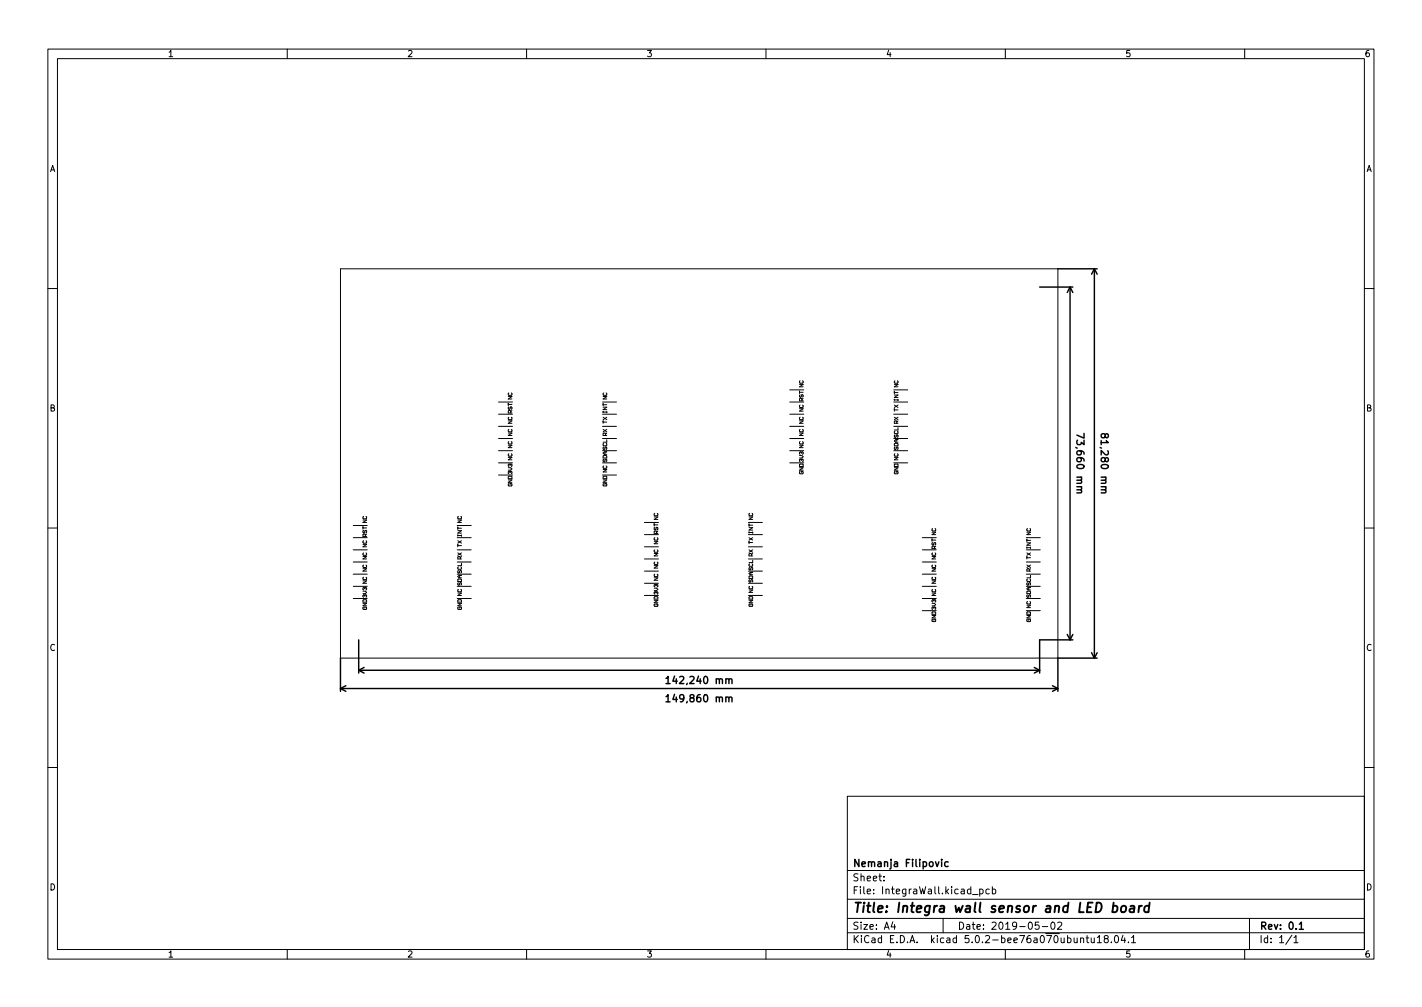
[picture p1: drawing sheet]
<svg xmlns="http://www.w3.org/2000/svg" width="297mm" height="210mm" viewBox="0 0 297 210" stroke-linecap="round" stroke-linejoin="round" font-family="sans-serif">
<defs><g id="words">
<text font-size="2.8" x="178" y="190.6">Title: Integra wall sensor and LED board</text>
<g font-size="2.1">
<text x="224.9" y="91.4" transform="rotate(90 224.9 91.4)">73,660 mm</text>
<text x="230" y="91.4" transform="rotate(90 230 91.4)">81,280 mm</text>
<text x="140.1" y="142.8">142,240 mm</text>
<text x="140.1" y="146.6">149,860 mm</text>
<text x="178" y="184">Sheet:</text>
<text x="178" y="181">Nemanja Filipovic</text>
<text x="178" y="186.7">File: IntegraWall.kicad_pcb</text>
<text x="178" y="196.9">KiCad E.D.A. kicad 5.0.2-bee76a070ubuntu18.04.1</text>
<text x="178" y="194.1">Size: A4</text>
<text x="200" y="194.1">Date: 2019-05-02</text>
<text x="263" y="194.1">Rev: 0.1</text>
<text x="263" y="196.9">Id: 1/1</text>
</g>
<g font-size="1.8">
<text x="35" y="11.9">1</text>
<text x="85" y="11.9">2</text>
<text x="135" y="11.9">3</text>
<text x="185" y="11.9">4</text>
<text x="235" y="11.9">5</text>
<text x="285" y="11.9">6</text>
<text x="10.3" y="35.9">A</text>
<text x="285.3" y="35.9">A</text>
<text x="10.3" y="85.9">B</text>
<text x="285.3" y="85.9">B</text>
<text x="10.3" y="135.9">C</text>
<text x="285.3" y="135.9">C</text>
<text x="10.3" y="185.9">D</text>
<text x="285.3" y="185.9">D</text>
<text x="35" y="199.9">1</text>
<text x="85" y="199.9">2</text>
<text x="135" y="199.9">3</text>
<text x="185" y="199.9">4</text>
<text x="235" y="199.9">5</text>
<text x="285" y="199.9">6</text>
</g>
</g></defs>
<g fill="none" stroke="#000" stroke-width=".21">
<path d="M10 10.2h277v190.1h-277zM12 12.2h273v186.1h-273zM60 10.2v2M110 10.2v2M160 10.2v2M210 10.2v2M260 10.2v2M71.1 56.1h149.9v81.3h-149.9zM10 60.2h2M167.1 79.5l-.1 .1 .1 .4h.5l.2-.1-.2-.4M186.9 79.5l-.1 .1 .1 .4 .7-.1-.1-.4M285 60.2h2"/>
<path d="M104.1 83.9h3M104.1 94.1h3M104.1 91.6h3M104.1 89h3M104.1 96.6h3M104.1 86.5h3M104.1 99.2h3M106.2 97.7h.5l.2 .2-.2 .3h-.5M106.2 95.5h.7l-.7 .5h.7M106.2 87.9h.7l-.7 .5h.7M106.2 90.4h.7l-.7 .5h.7M106.2 93h.7l-.7 .5h.7"/>
<path d="M106.2 99.6l.6-.2 .1 .5h-.7zM106.2 84.4h.7M106.2 84.2v.5M106.2 82.8h.7l-.7 .5h.7M106.3 89.7l-.1 .1 .1 .4h.5l.1-.2-.1-.3M106.3 92.2l-.1 .1 .1 .4h.5l.1-.1-.1-.4M106.3 87.1l-.1 .1 .1 .4h.5l.1-.1-.1-.4M106.3 94.7l-.1 .2 .1 .3h.5l.1-.1-.1-.4M106.3 85l-.1 .3 .2 .2 .2-.4 .2-.1 .1 .1-.1 .4M106.3 82l-.1 .2 .1 .3h.5l.1-.1-.1-.4M106.6 97l-.2-.1-.2 .1 .1 .4M106.6 97l.1-.1 .2 .1-.1 .4"/>
<path d="M106.6 98.5l-.2-.1-.2 .1 .1 .4M106.6 98.5l.1-.1 .2 .1-.1 .4M106.6 97v.1M106.6 98.5v.2M106.7 86.2l-.1-.5-.4 .1v.4h.7M106.9 85.7l-.2 .3M125.9 83.9h2.9M125.9 94.1h2.9M125.9 91.6h2.9M125.9 89h2.9M125.9 96.6h2.9M125.9 86.5h2.9"/>
<path d="M125.9 99.2h2.9M126 95.2l.6-.1 .1 .5h-.7zM126 84.3v.5M126 85.9v.3M126 87.9v.5M126 88.1h.7M126 89.7l.7 .5M126 82.8h.7l-.7 .5h.7M126 87.1l.7 .5M126 85h.7l-.7 .5h.7M126 84.5h.7M126 98h.7l-.7 .5h.7"/>
<path d="M126 86h.7M126.1 93.3l-.1 .2 .1 .3 .3-.1 .1-.4 .2 .2-.1 .3M126.1 95.9l-.1 .1 .1 .4 .3-.1 .1-.4 .2 .1-.1 .4M126.1 92.6l-.1 .1 .1 .4h.5l.1-.1-.1-.4M126.1 82l-.1 .2 .1 .3h.5l.1-.1-.1-.4M126.1 97.3l-.1 .1 .1 .4h.5l.1-.1-.1-.4M126.1 99.4h.5l.1 .5h-.7zM126.4 94.4v.5M126.5 90.9v-.4l-.4-.1-.1 .5h.7M126.7 94.4h-.5l-.2 .2 .2 .3h.5M126.7 91.8v.5h-.7M126.7 85.9v.3"/>
<path d="M126.7 90.4l-.2 .3M126.7 87.1l-.7 .5M126.7 89.7l-.7 .5M165 83.9h2.9M165 81.4h2.9M165 94.1h2.9M165 91.6h2.9M165 89h2.9M165 96.6h2.9M165 86.5h2.9M167 97l.6-.1 .2 .5h-.8zM167 81.7v.5"/>
<path d="M167 97.7h.8l-.8 .5h.8M167 80.3h.8l-.8 .5h.8M167 95.1h.5l.3 .3-.3 .2h-.5M167 87.9h.8l-.8 .5h.8M167 90.4h.8l-.8 .5h.8M167 93h.8l-.8 .5h.8M167 85.3h.8l-.8 .5h.8M167 81.9h.8M167.1 92.2l-.1 .1 .1 .4h.5l.2-.1-.2-.4M167.1 98.4l-.1 .1 .1 .4 .7-.1-.2-.4h-.2v.3M167.1 82.4l-.1 .1 .1 .4 .3-.1 .1-.4 .3 .1-.2 .4M167.1 84.6l-.1 .1 .1 .4h.5l.2-.1-.2-.4"/>
<path d="M167.1 87.1l-.1 .1 .1 .4h.5l.2-.1-.2-.4M167.1 89.7l-.1 .1 .1 .4h.5l.2-.2-.2-.3M167.4 94.5l-.1-.1-.3 .1 .1 .4M167.4 94.5l.1-.1 .3 .1-.2 .4M167.4 96l-.1-.1-.3 .1 .1 .4M167.4 96l.1-.1 .3 .1-.2 .4M167.4 94.5v.1M167.4 96v.1M167.5 83.7v-.4l-.4-.1-.1 .5h.8M167.8 83.2l-.3 .2M186.7 83.9h2.9M186.7 81.4h2.9"/>
<path d="M186.7 94.1h2.9M186.7 91.6h2.9M186.7 89h2.9M186.7 96.6h2.9M186.7 86.5h2.9M186.8 81.7v.5M186.8 83.4v.2M186.8 85.3v.5M186.8 97.7h.8l-.8 .5h.8M186.8 83.5h.8M186.8 80.3h.8l-.8 .5h.8M186.8 82.5h.8l-.8 .5h.8"/>
<path d="M186.8 95.5h.8l-.8 .5h.8M186.8 82h.8M186.8 84.6l.8 .5M186.8 87.1l.8 .5M186.8 85.6h.8M186.9 90l-.1 .2 .1 .3 .7-.1-.1-.4M186.9 90.8l-.1 .1 .1 .4 .3-.1 .1-.4 .3 .1-.1 .4M186.9 92.6h.6l.1 .5h-.8zM186.9 93.3l-.1 .2 .1 .3 .3-.1 .1-.4 .3 .2-.1 .3M186.9 94.7l-.1 .2 .1 .3 .7-.1-.1-.4M186.9 96.9h.6l.1 .5h-.8zM186.9 98.4l-.1 .1 .1 .4 .7-.1-.1-.4h-.3v.3"/>
<path d="M187.2 91.8v.5M187.3 88.4v-.4l-.4-.1-.1 .5h.8M187.6 83.4v.2M187.6 89.3v.5h-.8M187.6 91.8h-.5l-.3 .3 .3 .2h.5M187.6 87.1l-.8 .5M187.6 84.6l-.8 .5M187.6 87.9l-.3 .2M10 110.2h2M73.8 114.8h2.9M73.8 112.3h2.9M73.8 119.9h2.9"/>
<path d="M73.8 117.3h2.9M73.8 109.7h2.9M75.8 110.2h.8M75.8 118.7h.8l-.8 .5h.8M75.8 116.2h.8l-.8 .5h.8M75.8 113.7h.8l-.8 .5h.8M75.8 108.6h.8l-.8 .5h.8M75.8 110v.5M75.9 118l-.1 .1 .1 .4 .7-.1-.1-.4M75.9 115.4l-.1 .2 .1 .3 .7-.1-.1-.4M75.9 107.8l-.1 .1 .1 .4 .7-.1-.1-.4M75.9 110.7l-.1 .4 .3 .1 .1-.3 .3-.2 .1 .2-.1 .3"/>
<path d="M75.9 112.9l-.1 .1 .1 .4h.6l.1-.1-.1-.4M76.3 112v-.4l-.4-.1-.1 .5h.8M76.6 111.5l-.3 .3M95.5 114.8h2.9M95.5 112.3h2.9M95.5 119.9h2.9M95.5 117.3h2.9M95.5 109.7h2.9M95.6 108.6h.8l-.8 .5h.8M95.6 110v.5M95.6 111.7v.2M95.6 113.7v.5"/>
<path d="M95.6 111.8h.8M95.6 110.8h.8l-.8 .5h.8M95.6 110.3h.8M95.6 112.9l.8 .5M95.6 115.4l.8 .5M95.6 113.9h.8M95.8 107.8l-.2 .1 .2 .4h.5l.1-.1-.1-.4M95.8 118.4l-.2 .1 .2 .4 .6-.2-.1-.3M95.8 119.1l-.2 .4 .3 .1 .1-.4 .3-.1 .1 .1-.1 .4M96.1 116.7l-.1-.5-.4 .1v.4h.8M96.4 117.6v.5h-.8M96.4 111.7v.2"/>
<path d="M96.4 115.4l-.8 .5M96.4 112.9l-.8 .5M96.4 116.2l-.3 .3M106.2 100.2h.7l-.7 .5h.7M106.3 101l-.1 .1 .1 .4 .6-.2-.1-.3h-.2v.2M126 100.2h.7l-.7 .5h.7M126.1 101l-.1 .1 .1 .4 .6-.2-.1-.3h-.2v.2M134.6 111.6h2.9M134.6 119.2h2.9M134.6 116.7h2.9M134.6 114.2h2.9M134.6 109.1h2.9"/>
<path d="M136.7 118.1h.7l-.7 .5h.7M136.7 113h.7l-.7 .5h.7M136.7 115.6h.7l-.7 .5h.7M136.7 109.6h.7M136.7 109.3v.5M136.7 107.9h.7l-.7 .6h.7M136.8 112.3l-.1 .1 .1 .4h.5l.1-.2-.1-.3M136.8 117.3l-.1 .2 .1 .4h.5l.1-.2-.1-.4M136.8 110.1l-.1 .1 .1 .4 .2-.1 .2-.4 .2 .1-.1 .4M136.8 107.2l-.1 .1 .1 .4h.5l.1-.1-.1-.4M136.8 114.8l-.1 .1 .1 .4h.5l.1-.1-.1-.4M136.8 119.9l-.1 .1 .1 .4h.5l.1-.1-.1-.4"/>
<path d="M137.2 111.4v-.4l-.4-.1-.1 .5h.7M137.4 110.9l-.2 .2M156.3 111.6h3M156.3 119.2h3M156.3 116.7h3M156.3 114.2h3M156.3 109.1h3M156.5 113.3h.7M156.5 109.4v.5M156.5 111.1v.2M156.5 113v.5M156.5 114.8l.7 .5"/>
<path d="M156.5 107.9h.7l-.7 .6h.7M156.5 112.3l.7 .5M156.5 110.2h.7l-.7 .5h.7M156.5 109.7h.7M156.5 111.2h.7M156.6 118.5l-.1 .1 .1 .4 .2-.1 .2-.4 .2 .1-.1 .4M156.6 107.2l-.1 .1 .1 .4h.5l.1-.1-.1-.4M156.6 117.7l-.1 .2 .1 .3h.5l.1-.1-.1-.4M156.8 119.5v.5M157 116.1v-.4l-.4-.1-.1 .5h.7M157.2 117v.5h-.7M157.2 111.1v.2"/>
<path d="M157.2 115.6l-.2 .2M157.2 112.3l-.7 .5M157.2 114.8l-.7 .5M157.2 119.5h-.5l-.2 .3 .2 .2h.5M192.7 114.8h2.9M192.7 112.3h2.9M192.7 119.9h2.9M192.7 117.3h2.9M194.7 112.5v.5M194.7 111.1h.8l-.8 .5h.8M194.7 118.7h.8l-.8 .5h.8M194.7 116.2h.8l-.8 .5h.8"/>
<path d="M194.7 112.8h.8M194.8 110.4l-.1 .1 .1 .4h.5l.2-.2-.2-.3M194.8 113.3l-.1 .4 .2 .1 .2-.4 .2-.1 .2 .1-.2 .4M194.8 115.4l-.1 .2 .1 .3h.5l.2-.1-.2-.4M194.8 118l-.1 .1 .1 .4h.5l.2-.1-.2-.4M195.2 114.5l-.1-.5-.4 .2v.3h.8M195.5 114l-.3 .3M214.4 114.8h2.9M214.4 112.3h2.9M214.4 119.9h2.9M214.4 117.3h2.9M214.5 112.6v.5"/>
<path d="M214.5 114.2v.3M214.5 116.2v.5M214.5 114.4h.8M214.5 111.1h.8l-.8 .5h.8M214.5 113.3h.8l-.8 .5h.8M214.5 112.8h.8M214.5 115.4l.8 .5M214.5 118l.8 .5M214.5 116.5h.8M214.6 110.4l-.1 .1 .1 .4h.5l.2-.2-.2-.3M215 119.2v-.3l-.4-.2-.1 .5h.8M215.3 114.2v.3"/>
<path d="M215.3 118l-.8 .5M215.3 115.4l-.8 .5M215.3 118.7l-.3 .3M285 110.2h2M73.8 125h2.9M73.8 122.4h2.9M75.8 123.4h.5l.3 .3-.3 .2h-.5M75.8 126h.8l-.8 .5h.8M75.8 121.3h.8l-.8 .5h.8M75.9 125.2h.6l.1 .5h-.8zM75.9 120.5l-.1 .1 .1 .4 .7-.1-.1-.4M75.9 126.7l-.1 .2 .1 .3 .7-.1-.1-.4h-.3v.3"/>
<path d="M76.2 124.3l-.1-.1-.3 .1 .1 .4M76.2 124.3l.1-.1 .3 .1-.1 .4M76.2 122.8l-.1-.1-.3 .1 .1 .4M76.2 122.8l.1-.1 .3 .1-.1 .4M76.2 122.8v.1M76.2 124.3v.2M95.5 125h2.9M95.5 122.4h2.9M95.6 126h.8l-.8 .5h.8M95.6 123.8h.8l-.8 .5h.8M95.6 121l.7-.1 .1 .5h-.8zM95.8 125.2h.5l.1 .5h-.8z"/>
<path d="M95.8 126.7l-.2 .2 .2 .3 .6-.1-.1-.4h-.3v.3M95.8 121.7l-.2 .3 .3 .2 .1-.4 .3-.1 .1 .1-.1 .4M95.8 123.1l-.2 .1 .2 .4h.5l.1-.2-.1-.3M96 120.1v.5M96.4 120.1h-.5l-.3 .3 .3 .2h.5M134.6 124.3h2.9M134.6 121.8h2.9M136.7 120.6h.7l-.7 .6h.7M136.7 125.3h.7l-.7 .6h.7M136.7 124.7l.6-.1 .1 .5h-.7zM136.7 122.8h.5l.2 .3-.2 .2h-.5M136.8 126.1l-.1 .1 .1 .4 .6-.1-.1-.4h-.3v.3"/>
<path d="M137 123.7l-.1-.1-.2 .1 .1 .4M137 123.7l.2-.1 .2 .1-.1 .4M137 122.2v.1M137 123.7v.1M137 122.2l.2-.2 .2 .2-.1 .3M137 122.2l-.1-.2-.2 .2 .1 .3M156.3 124.3h3M156.3 121.8h3M156.5 123.2h.7l-.7 .5h.7M156.5 125.3h.7l-.7 .6h.7M156.6 126.1l-.1 .1 .1 .4 .6-.1-.1-.4h-.3v.3M156.6 121l-.1 .2 .1 .3 .2-.1 .2-.4 .2 .2-.1 .3"/>
<path d="M156.6 120.3h.5l.1 .5h-.7zM156.6 122.4l-.1 .1 .1 .4h.5l.1-.1-.1-.4M156.6 124.6h.5l.1 .5h-.7zM192.7 125h2.9M192.7 122.4h2.9M192.7 127.5h2.9M194.7 127.9l.6-.1 .2 .5h-.8zM194.7 128.5h.8l-.8 .5h.8M194.7 126h.5l.3 .2-.3 .3h-.5M194.7 121.3h.8l-.8 .5h.8M194.7 123.8h.8l-.8 .5h.8M194.8 123.1l-.1 .1 .1 .4h.5l.2-.2-.2-.3"/>
<path d="M194.8 129.3l-.1 .1 .1 .4h.5l.2-.4-.4-.1v.2M194.8 120.5l-.1 .1 .1 .4h.5l.2-.1-.2-.4M195.1 125.3l-.2-.1-.2 .1 .1 .4M195.1 125.3l.1-.1 .3 .1-.2 .4M195.1 126.9l-.2-.2-.2 .2 .1 .3M195.1 126.9l.1-.2 .3 .2-.2 .3M195.1 125.3v.2M195.1 126.9v.1M214.4 125h2.9M214.4 122.4h2.9M214.4 127.5h2.9M214.5 128.5h.8l-.8 .5h.8"/>
<path d="M214.5 126.4h.8l-.8 .5h.8M214.6 120.9l-.1 .1 .1 .4h.5l.2-.1-.2-.4M214.6 121.7l-.1 .1 .1 .4 .3-.2 .1-.3 .3 .1-.2 .4M214.6 123.4h.5l.2 .5h-.8zM214.6 124.2l-.1 .1 .1 .4 .3-.1 .1-.4 .3 .1-.2 .4M214.6 125.6l-.1 .1 .1 .4h.5l.2-.1-.2-.4M214.6 127.8h.5l.2 .5h-.8zM214.6 129.3l-.1 .1 .1 .4h.5l.2-.4-.4-.1v.2M214.9 122.7v.5M215.3 120.1v.5h-.8M215.3 122.7h-.5l-.3 .2 .3 .3h.5M10 160.2h2"/>
<path d="M177 166.3h108v32h-108zM285 160.2h2M60 198.3v2M110 198.3v2M160 198.3v2M177 194.8h108M177 191.8h108M177 187.8h108M177 181.8h108M184.6 183.8v.1M184.6 183v.1M186.5 192.5l-.4 1h1"/>
<path d="M186.9 193v1M197 191.8v3M203.1 186.8h1.2M204.6 185.7l.5-.1 .3 .3-.2 .7h-.6M204.6 185.6v1.5M206.6 185.7l-.4-.1-.3 .3 .2 .7h.5M207.3 185.7l.4-.1 .3 .3-.1 .7h-.6M207.3 185.1v1.5M210 198.3v2M217 192.5h-.7l-.1 .7 .2-.1 .5 .1 .2 .2-.1 .5-.2 .1-.6-.1M217.7 193.5h1.2M219.6 192.7l.3-.2a.8 .8 0 0 1 .5 .8 .8 .8 0 0 1-.5 .7l-.3-.1-.1-.4z"/>
<path d="M220.9 192.7l.6-.2 .3 .5-.9 1h.9M226.9 195.8h.5M227.1 195.3v1.3l.3 .2M227.9 195.8l.1 1h.4l.2-.1M228.6 195.8v1M229.2 195.8l.4-.5v1.5M229.2 196.8h.9M230.9 196l-.3-.3 .1-.2 .2-.2 .5 .1 .1 .2-.1 .2-.6 .2-.2 .3v.2l.3 .3h.5l.1-.3-.1-.4-.2-.1M232.1 196.7v.1M232.9 195.5l.2-.2a.8 .8 0 0 1 .6 .8 .8 .8 0 0 1-.6 .7l-.2-.1-.1-.4zM234.6 195.3l-.4 1h.9M234.9 195.8v1"/>
<path d="M235.7 196.7v.1M236.4 195.8l.4-.5v1.5M236.4 196.8h.8M260 198.3v2M261 191.8v6.5M269.9 195.3l-1.3 1.9M270.3 195.8l.4-.5v1.5M270.3 196.8h.8"/>
</g>
<g fill="none" stroke="#000" stroke-width=".3">
<path d="M217.2 59.9h6.9M221 56.1h8.2M223.5 59.9v73.7M223.5 59.9l-.6 1.2M223.5 59.9l.6 1.2M228.6 56.1v81.3M228.6 56.1l-.6 1.2M228.6 56.1l.6 1.2M226.4 90.5v1l-1.5-.7M230.9 90.8l.3-.2h.2l.1 .2-.1 .5-.2 .1-.2-.1-.2-.6-.2-.1h-.3l-.3 .2v.3l.3 .3h.3l.3-.3M225.7 102.3l.2 .2v.3l-1 .1M230.8 102.3l.2 .2v.3l-1 .1"/>
<path d="M71.1 137.4v6.9M74.9 139.9h142.3M74.9 133.6v6.9M74.9 139.9l1.2 .6M76.1 139.4l-1.2 .5M216 139.4l1.2 .5M217.2 139.9l-1.2 .6M222.9 132.5l.6 1.1M224.1 133.6h-6.9v6.9M224.1 132.5l-.6 1.1M228 136.3l.6 1.1M229.2 137.4h-8.2v6.9"/>
<path d="M229.2 136.3l-.6 1.1M71.1 143.8h149.9M71.1 143.8l1.1 .5M72.2 143.2l-1.1 .6M139.1 145.5l.4-.5v1.5M139.1 141.7l.4-.5v1.5M139.1 146.5h.9M139.1 142.7h.9M152.3 145.8l.2-.3 .3 .1 .1 .9M152.3 141.9l.2-.2 .3 .1 .1 .9M219.9 143.2l1.1 .6M221 143.8l-1.1 .5"/>
<path d="M196.7 179.4v.2M196.7 179.9v1M198.1 180l-.5-.1-.3 .3 .2 .7h.6M271.4 193l.4-.5v1.5M271.4 194h.9"/>
</g>
<path d="M232.5 189.2h.8l.1 .3v.6a.66 .66 0 0 1-1 .3M232.6 188.5l-.2 2M234.3 189.3l.1-.1a.5 .5 0 0 1 .9 .3l-.1 .6-.2 .3a.5 .5 0 0 1-.9-.3zM236.1 189.2h.8l-.1 1.3M237 189.6l-.7 .1a.4 .4 0 0 0-.4 .3 .4 .4 0 0 0 .3 .5l.7-.1M238 189.1l-.2 1.4M238.5 189.1l-.4 .1-.2 .3M240 189.2a.66 .66 0 0 0-.9 .3l-.1 .6 .1 .3h.8M240.1 188.5l-.2 2" fill="none" stroke="#000" stroke-width=".4"/>
<use href="#words"/>
</svg>
